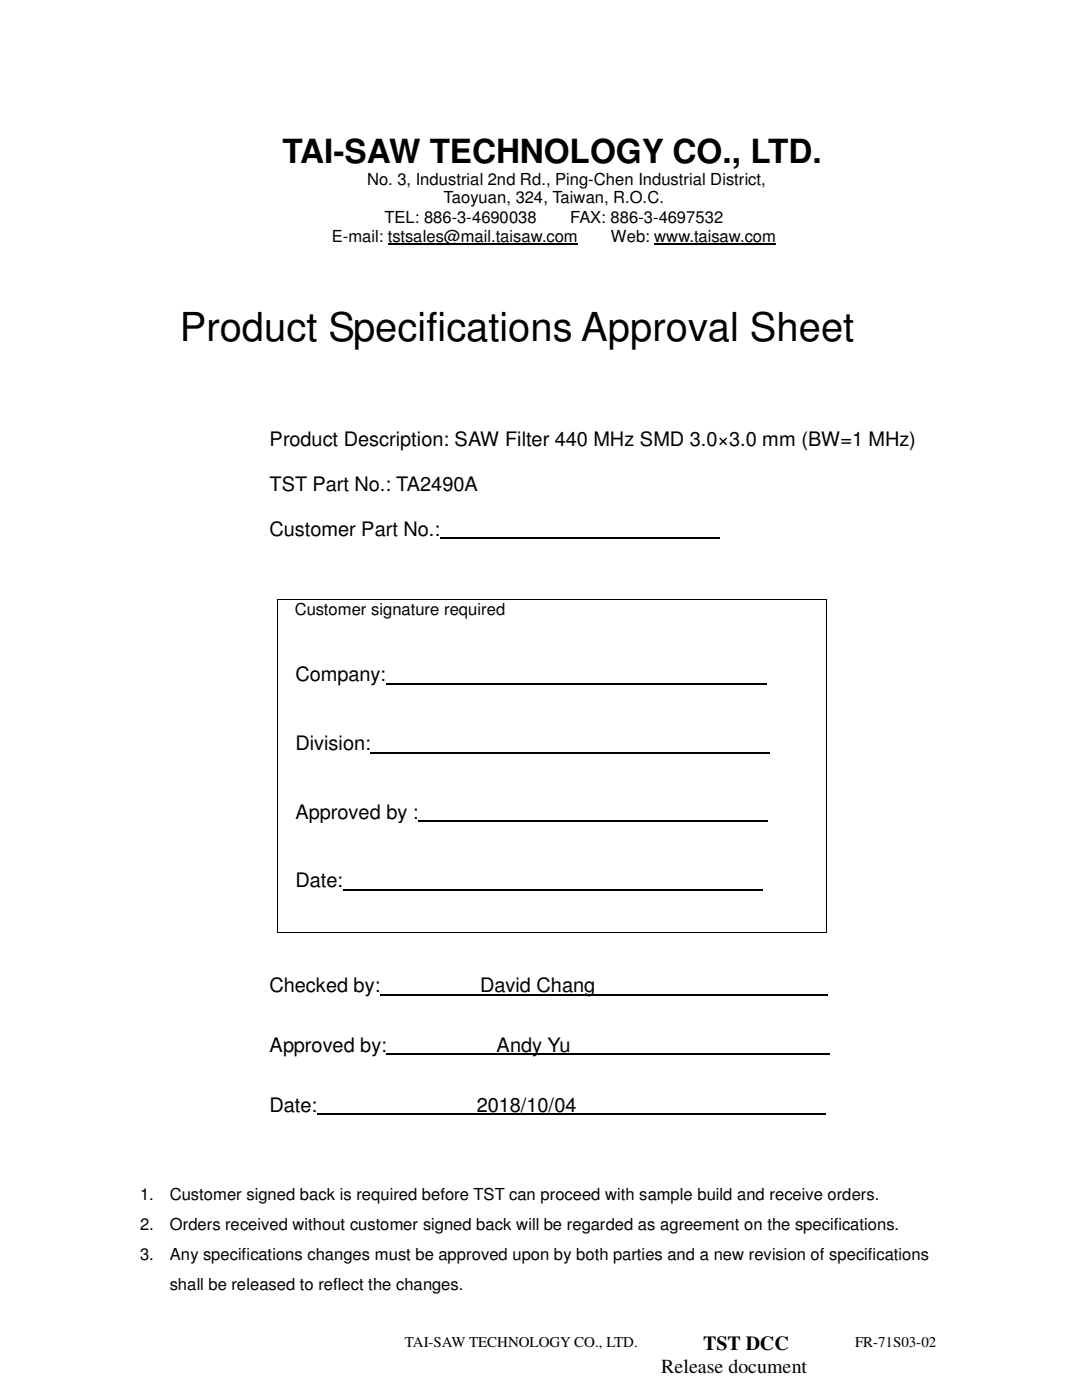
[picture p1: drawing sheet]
<svg xmlns="http://www.w3.org/2000/svg" width="216mm" height="279mm" viewBox="0 0 216 279" stroke-linecap="round" stroke-linejoin="round" font-family="sans-serif">
<defs><g id="words">
<text font-size="8" x="35.9" y="68">Product Specifications Approval Sheet</text>
<text font-size="6.6" x="56.3" y="32.5">TAI-SAW TECHNOLOGY CO., LTD.</text>
<g font-size="4">
<text x="53.8" y="89">Product Description: SAW Filter 440 MHz SMD 3.0×3.0 mm (BW=1 MHz)</text>
<text x="53.8" y="97.9">TST Part No.: TA2490A</text>
<text x="53.8" y="106.9">Customer Part No.:</text>
<text x="59" y="135.9">Company:</text>
<text x="59" y="149.6">Division:</text>
<text x="59" y="163.4">Approved by :</text>
<text x="59" y="177.1">Date:</text>
<text x="53.8" y="198">Checked by:</text>
<text x="95.8" y="198">David Chang</text>
<text x="53.8" y="209.9">Approved by:</text>
<text x="99.1" y="209.9">Andy Yu</text>
<text x="53.8" y="221.8">Date:</text>
<text x="95.1" y="221.8">2018/10/04</text>
<text x="140.3" y="269.5">TST DCC</text>
<text x="132" y="274.1">Release document</text>
</g>
<g font-size="3.3">
<text x="73.2" y="36.8">No. 3, Industrial 2nd Rd., Ping-Chen Industrial District,</text>
<text x="88.5" y="40.6">Taoyuan, 324, Taiwan, R.O.C.</text>
<text x="76.7" y="44.4">TEL: 886-3-4690038</text>
<text x="113.7" y="44.4">FAX: 886-3-4697532</text>
<text x="66.2" y="48.2">E-mail: tstsales@mail.taisaw.com</text>
<text x="121.9" y="48.2">Web: www.taisaw.com</text>
<text x="58.8" y="122.7">Customer signature required</text>
<text x="27.9" y="239.5">1.</text>
<text x="33.9" y="239.5">Customer signed back is required before TST can proceed with sample build and receive orders.</text>
<text x="27.9" y="245.4">2.</text>
<text x="33.9" y="245.4">Orders received without customer signed back will be regarded as agreement on the specifications.</text>
<text x="27.9" y="251.4">3.</text>
<text x="33.9" y="251.4">Any specifications changes must be approved upon by both parties and a new revision of specifications</text>
<text x="33.9" y="257.4">shall be released to reflect the changes.</text>
</g>
<g font-size="3">
<text x="80.8" y="268.8">TAI-SAW TECHNOLOGY CO., LTD.</text>
<text x="170.6" y="268.8">FR-71S03-02</text>
</g>
</g></defs>
<path d="M77.4 48.7h37.9M130.6 48.7h24.2" fill="none" stroke="#000" stroke-width=".21"/>
<path d="M87.8 107.5h55.8M77 136.5h76M68.5 177.7h83.6M83.5 163.9h69.7" fill="none" stroke="#000" stroke-width=".3"/>
<path d="M74 150.2h79.6M75.9 198.5h89.3M77.2 210.4h88.4M63.2 222.4h101.6" fill="none" stroke="#000" stroke-width=".25"/>
<path d="M55.4 119.5h.1v.2h-.1zM164.8 119.5h.2v.2h-.2zM55.4 186.1h.1v.2h-.1zM164.8 186.1h.2v.2h-.2z" fill="#000"/>
<path d="M55.5 119.7v66.4M55.5 119.6h109.3M164.9 119.7v66.4M55.5 186.2h109.3" fill="none" stroke="#000" stroke-width=".2"/>
<use href="#words"/>
</svg>
